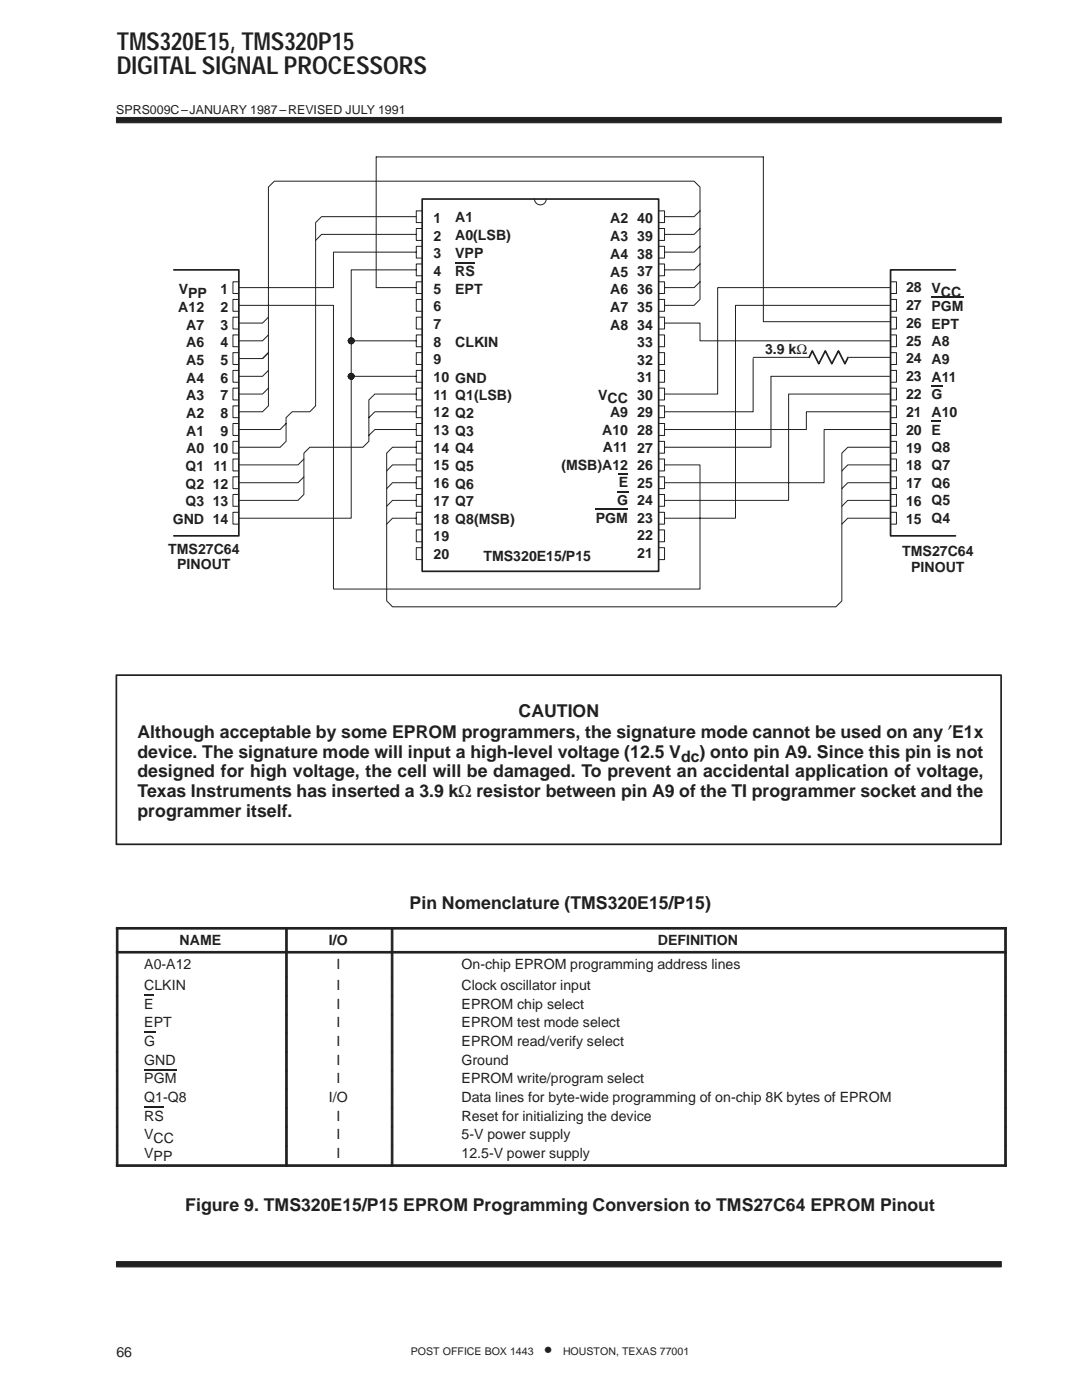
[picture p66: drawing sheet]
<svg xmlns="http://www.w3.org/2000/svg" width="216mm" height="279mm" viewBox="0 0 216 279" stroke-linecap="round" stroke-linejoin="round" font-family="sans-serif">
<defs><g id="words">
<g font-size="4.9" fill="#231f20">
<text x="23.3" y="9.9">TMS320E15, TMS320P15</text>
<text x="23.3" y="14.8">DIGITAL SIGNAL PROCESSORS</text>
</g>
<g font-size="3.5" fill="#231f20">
<text x="103.5" y="143.1">CAUTION</text>
<text x="27.4" y="147.3">Although acceptable by some EPROM programmers, the signature mode cannot be used on any ′E1x</text>
<text x="27.4" y="155.1">designed for high voltage, the cell will be damaged. To prevent an accidental application of voltage,</text>
<text x="27.4" y="151.2">device. The signature mode will input a high-level voltage (12.5 V</text>
<text x="27.4" y="159.1">Texas Instruments has inserted a 3.9 kΩ resistor between pin A9 of the TI programmer socket and the</text>
<text x="27.4" y="163">programmer itself.</text>
<text x="81.7" y="181.4">Pin Nomenclature (TMS320E15/P15)</text>
<text x="37" y="241.7">Figure 9. TMS320E15/P15 EPROM Programming Conversion to TMS27C64 EPROM Pinout</text>
<text x="108.6" y="270.4">•</text>
</g>
<text font-size="3.2" fill="#231f20" x="135.9" y="152.1">dc) onto pin A9. Since this pin is not</text>
<g font-size="2.8" fill="#231f20">
<text x="86.5" y="44.5">1</text>
<text x="90.8" y="44.4">A1</text>
<text x="90.8" y="48">A0(LSB)</text>
<text x="121.8" y="44.5">A2</text>
<text x="127.2" y="44.6">40</text>
<text x="86.5" y="48">2</text>
<text x="86.5" y="51.6">3</text>
<text x="90.8" y="51.6">VPP</text>
<text x="121.8" y="48">A3</text>
<text x="121.8" y="51.6">A4</text>
<text x="127.2" y="48.1">39</text>
<text x="127.2" y="51.6">38</text>
<text x="35.7" y="58.7">VPP</text>
<text x="44" y="58.7">1</text>
<text x="86.5" y="55.1">4</text>
<text x="86.5" y="58.6">5</text>
<text x="90.8" y="55.1">RS</text>
<text x="90.8" y="58.7">EPT</text>
<text x="121.8" y="55.2">A5</text>
<text x="121.8" y="58.8">A6</text>
<text x="127.2" y="55.2">37</text>
<text x="127.2" y="58.7">36</text>
<text x="180.8" y="58.3">28 V</text>
<text x="187.8" y="59.2">CC</text>
<text x="35.6" y="62.2">A12</text>
<text x="37.2" y="65.8">A7</text>
<text x="44" y="62.2">2</text>
<text x="44" y="65.8">3</text>
<text x="86.5" y="62.1">6</text>
<text x="86.5" y="65.7">7</text>
<text x="121.8" y="62.3">A7</text>
<text x="121.8" y="65.9">A8</text>
<text x="127.2" y="62.3">35</text>
<text x="127.2" y="65.8">34</text>
<text x="180.8" y="61.9">27 PGM</text>
<text x="180.8" y="65.4">26 EPT</text>
<text x="37.2" y="69.3">A6</text>
<text x="44" y="69.3">4</text>
<text x="86.5" y="69.2">8</text>
<text x="90.8" y="69.2">CLKIN</text>
<text x="127.2" y="69.3">33</text>
<text x="152.7" y="70.6">3.9 kΩ</text>
<text x="180.8" y="69">25 A8</text>
<text x="37.2" y="72.8">A5</text>
<text x="37.2" y="76.4">A4</text>
<text x="44" y="72.8">5</text>
<text x="44" y="76.4">6</text>
<text x="86.5" y="72.7">9</text>
<text x="86.5" y="76.3">10 GND</text>
<text x="127.2" y="72.9">32</text>
<text x="127.2" y="76.3">31</text>
<text x="180.8" y="72.5">24 A9</text>
<text x="180.8" y="76.1">23 A11</text>
<text x="37.2" y="79.9">A3</text>
<text x="37.2" y="83.4">A2</text>
<text x="44" y="79.9">7</text>
<text x="44" y="83.4">8</text>
<text x="86.5" y="79.8">11 Q1(LSB)</text>
<text x="86.5" y="83.3">12 Q2</text>
<text x="119.4" y="79.7">VCC 30</text>
<text x="121.7" y="83.2">A9</text>
<text x="127.2" y="83.3">29</text>
<text x="180.8" y="79.7">22 G</text>
<text x="180.8" y="83.2">21 A10</text>
<text x="37.2" y="87">A1</text>
<text x="44" y="87">9</text>
<text x="86.5" y="86.8">13 Q3</text>
<text x="120.2" y="86.7">A10</text>
<text x="127.2" y="86.8">28</text>
<text x="180.8" y="86.8">20 E</text>
<text x="37" y="94">Q1</text>
<text x="37.2" y="90.5">A0</text>
<text x="42.4" y="90.5">10</text>
<text x="42.6" y="94">11</text>
<text x="86.5" y="90.4">14 Q4</text>
<text x="86.5" y="93.9">15 Q5</text>
<text x="112" y="93.8">(MSB)A12</text>
<text x="120.3" y="90.3">A11</text>
<text x="127.2" y="90.3">27</text>
<text x="127.2" y="93.8">26</text>
<text x="180.8" y="90.3">19 Q8</text>
<text x="180.8" y="93.9">18 Q7</text>
<text x="37" y="97.5">Q2</text>
<text x="37" y="101.1">Q3</text>
<text x="42.4" y="97.5">12</text>
<text x="42.4" y="101.1">13</text>
<text x="86.5" y="97.4">16 Q6</text>
<text x="86.5" y="101">17 Q7</text>
<text x="123.1" y="100.8">G 24</text>
<text x="123.5" y="97.3">E 25</text>
<text x="180.8" y="97.4">17 Q6</text>
<text x="180.8" y="101">16 Q5</text>
<text x="34.5" y="104.6">GND 14</text>
<text x="86.5" y="104.5">18 Q8(MSB)</text>
<text x="86.5" y="108">19</text>
<text x="118.9" y="104.3">PGM 23</text>
<text x="127.2" y="107.8">22</text>
<text x="180.8" y="104.5">15 Q4</text>
<text x="33.6" y="110.5">TMS27C64</text>
<text x="35.3" y="113.6">PINOUT</text>
<text x="86.5" y="111.5">20</text>
<text x="96.5" y="111.9">TMS320E15/P15</text>
<text x="127.2" y="111.3">21</text>
<text x="180" y="111">TMS27C64</text>
<text x="181.8" y="114.1">PINOUT</text>
<text x="35.8" y="188.6">NAME</text>
<text x="65.6" y="188.6">I/O</text>
<text x="131.3" y="188.6">DEFINITION</text>
<text x="28.8" y="193.4">A0-A12</text>
<text x="28.8" y="197.5">CLKIN</text>
<text x="67.1" y="193.4">I</text>
<text x="67.1" y="197.5">I</text>
<text x="92.1" y="193.4">On-chip EPROM programming address lines</text>
<text x="92.1" y="197.5">Clock oscillator input</text>
<text x="28.8" y="201.3">E</text>
<text x="67.1" y="201.3">I</text>
<text x="92.1" y="201.3">EPROM chip select</text>
<text x="28.8" y="205">EPT</text>
<text x="28.8" y="208.7">G</text>
<text x="67.1" y="205">I</text>
<text x="67.1" y="208.7">I</text>
<text x="92.1" y="205">EPROM test mode select</text>
<text x="92.1" y="208.7">EPROM read/verify select</text>
<text x="28.8" y="212.5">GND</text>
<text x="67.1" y="212.5">I</text>
<text x="92.1" y="212.5">Ground</text>
<text x="28.8" y="216.2">PGM</text>
<text x="28.8" y="219.9">Q1-Q8</text>
<text x="65.6" y="219.9">I/O</text>
<text x="67.1" y="216.2">I</text>
<text x="92.1" y="216.2">EPROM write/program select</text>
<text x="92.1" y="219.9">Data lines for byte-wide programming of on-chip 8K bytes of EPROM</text>
<text x="28.8" y="223.6">RS</text>
<text x="28.8" y="227.4">VCC</text>
<text x="67.1" y="223.6">I</text>
<text x="67.1" y="227.4">I</text>
<text x="92.1" y="223.6">Reset for initializing the device</text>
<text x="92.1" y="227.4">5-V power supply</text>
<text x="28.8" y="231.1">VPP</text>
<text x="67.1" y="231.1">I</text>
<text x="92.1" y="231.1">12.5-V power supply</text>
<text x="23.2" y="270.7">66</text>
</g>
<text font-size="2.5" fill="#231f20" x="23.2" y="22.7">SPRS009C–JANUARY 1987–REVISED JULY 1991</text>
<g font-size="2.1" fill="#231f20">
<text x="82" y="270.4">POST OFFICE BOX 1443</text>
<text x="112.3" y="270.4">HOUSTON, TEXAS 77001</text>
</g>
</g></defs>
<g fill="#231f20" stroke="#231f20" stroke-width=".2">
<path d="M23.2 23.4h176.6v1.1h-176.6z" fill-rule="evenodd"/>
<path d="M23.2 251.8h176.6v1h-176.6z" fill-rule="evenodd"/>
</g>
<path d="M84.2 39.7h47.2v74.3h-47.2zM34.7 53.9h13v53h-13M190.7 53.9h-13v53h13" fill="none" stroke="#231f20" stroke-width=".34"/>
<g fill="none" stroke="#231f20" stroke-width=".2">
<path d="M106.6 39.7a1.18 1.18 0 0 0 1.2 1.2 1.18 1.18 0 0 0 1.2-1.2M47.7 56.2h-1.2v2.4h1.2M47.7 59.8h-1.2v2.3h1.2M75.1 57.4h8M83.1 46.8h-18.9l-1.2 1.2M83.1 50.3h-16.6v7.1h-18.8M83.1 53.9h-13v49.5h-22.4M83.1 43.2h-18.9l-1.2 1.2v36.6l-1.2 1.2h-3.5l-1.2 1.2v4.7l-1.2 1.2h-8.2M84.2 42.1h-1.1v2.3h1.1M84.2 45.6h-1.1v2.4h1.1M84.2 49.2h-1.1v2.3h1.1M84.2 52.7h-1.1v2.3h1.1"/>
<path d="M84.2 56.2h-1.1v2.4h1.1M84.2 59.8h-1.1v2.3h1.1M131.4 42.1h1.2v2.3h-1.2M131.4 45.6h1.2v2.4h-1.2M131.4 49.2h1.2v2.3h-1.2M131.4 52.7h1.2v2.3h-1.2M131.4 56.2h1.2v2.4h-1.2M131.4 59.8h1.2v2.3h-1.2M139.7 42.1l-1.2 1.1h-5.9M139.7 45.6l-1.2 1.2h-5.9M139.7 49.2l-1.2 1.1h-5.9M139.7 52.7l-1.2 1.2h-5.9"/>
<path d="M139.7 56.2l-1.2 1.2h-5.9M177.7 59.8h1.2v2.3h-1.2M177.7 56.2h1.2v2.4h-1.2M177.7 57.4h-34.5v21.2h-10.6M47.7 60.9h18.8v56.7h73.2v-24.8h-7.1M47.7 63.3h-1.2v2.4h1.2M47.7 66.8h-1.2v2.4h1.2M47.7 70.4h-1.2v2.3h1.2M47.7 71.6h4.7l1.2-1.2-1.2 1.2M47.7 73.9h-1.2v2.4h1.2M47.7 77.5h-1.2v2.3h1.2M53.6 63.3l-1.2 1.2h-4.7"/>
<path d="M53.6 66.8l-1.2 1.2h-4.7M53.6 73.9l-1.2 1.2h-4.7M53.6 77.5l-1.2 1.1h-4.7M69.5 75.1h.6v.6v-.6l.4 .4-.4-.4 .3 .5-.3-.5zM69.5 74.9h.3M69.6 75.4l.5-.3zM69.6 67.7l.5 .3 .4-.4-.8 .8 .2 .2 .5-.1-.3-.5 .5 .2-.5-.2M69.6 74.8l.5 .3h-.6h.6l-.4-.4 .4 .4-.5-.3h.2M69.7 74.7l.4-.2v.6l-.3 .5 .1 .1 .2-.6-.3-.5 .3 .5-.6-.2zM69.8 67.5l.3 .5zM69.8 67.9h-.3l.1-.2 .5 .3-.6-.1M69.8 67.7h-.2l.1-.1 .9 .7 .1-.3h-.6v.6v-.6l-.3 .5 .3-.5-.4 .4-.1-.1 1-.4-1.1 .1h1.2h-1.2l.1 .3 .5-.3h-.6v-.1l.6 .1-.4-.4 .4-.2v.6l.5-.3-.5 .3v.6v-.6l.3-.5 .2 .2h-.2"/>
<path d="M69.9 67.5l.2 .5zM69.9 74.5l.2 .6zM70.1 67.4v.6zM70.1 68l-.2 .6zM70.1 75.1l.1 .6zM70.1 74.5v.6v-.6v.5l.6 .1h-.6l.5-.2 .1 .2h-.6l.5 .2v.1l-.5-.3 .1-.6zM70.1 75.1h.6l-.1 .2zM70.1 75.1l-.2 .6h.2v-.6l-.4 .4-.2-.6 .6 .2-.6 .2 .6-.2-.4 .4 .1 .1 .3-.5h13M70.2 67.5l-.1 .5 .1 .6-.1-.6 .4 .4-.1 .1-.3-.5 .5 .3-.1 .1-.4-.4-.6 .2 .6-.2zM70.2 74.5l.2 .1-.3 .5zM70.2 74.5v.3h.2v-.2M70.2 67.5v.2h.2v-.2"/>
<path d="M70.2 68.3v.3M70.2 75.4v.3M70.4 74.6l.1 .1-.4 .4zM70.4 74.8h.2l-.5 .3v.6l.5-.3-.5-.3 .5-.2v-.1M70.4 74.9h.2M70.4 67.9h.2M70.4 68.3v.2M70.4 75.4v.2M70.5 74.7l.1 .1-.5 .3zM70.6 67.7l.1 .3h-.5l-.1-.6 .3 .1-.3 .5h13M83.1 78.6h-8.3l-1.2 1.2v8.3l-1.2 1.2h-10.6l-1.2 1.1v8.3l-1.1 1.2h-11.8M84.2 63.3h-1.1v2.4h1.1"/>
<path d="M84.2 66.8h-1.1v2.4h1.1M84.2 70.4h-1.1v2.3h1.1M84.2 73.9h-1.1v2.4h1.1M84.2 77.5h-1.1v2.3h1.1M131.4 63.3h1.2v2.4h-1.2M131.4 66.8h1.2v2.4h-1.2M131.4 70.4h1.2v2.3h-1.2M131.4 73.9h1.2v2.4h-1.2M131.4 77.5h1.2v2.3h-1.2M132.6 60.9h5.9l1.2-1.1v-22.5l-1.2-1.1h-83.8l-1.1 1.1v43.7l-1.2 1.2h-4.7M132.6 64.5h7.1v3.5h38M150.3 71.6v10.6h-17.7"/>
<path d="M153.8 75.1v14.2h-21.2M169.4 71.3h8.3M177.7 77.5h1.2v2.3h-1.2M177.7 73.9h1.2v2.4h-1.2M177.7 70.4h1.2v2.3h-1.2M177.7 66.8h1.2v2.4h-1.2M177.7 63.3h1.2v2.4h-1.2M177.7 60.9h-30.9v42.5h-14.2M177.7 78.6h-20.3v21.3h-24.8M47.7 81h-1.2v2.4h1.2M47.7 84.5h-1.2v2.4h1.2M47.7 88.1h-1.2v2.3h1.2"/>
<path d="M47.7 91.6h-1.2v2.4h1.2M47.7 95.2h-1.2v2.3h1.2M47.7 98.7h-1.2v2.3h1.2M57.1 84.5l-1.2 1.2h-8.2M60.6 91.6l-1.1 1.2h-11.8M60.6 95.2l-1.1 1.1h-11.8M83.1 82.2h-8.3l-1.2 1.2M83.1 85.7h-8.3l-1.2 1.2M83.1 89.3h-4.8l-1.1 1.1v29.5l1.1 1.2h88.5l1.2-1.2v-29.5l1.2-1.1h8.5M83.1 92.8h-4.8l-1.1 1.2M83.1 96.3h-4.8l-1.1 1.2M83.1 99.9h-4.8l-1.1 1.1"/>
<path d="M84.2 81h-1.1v2.4h1.1M84.2 84.5h-1.1v2.4h1.1M84.2 88.1h-1.1v2.3h1.1M84.2 91.6h-1.1v2.4h1.1M84.2 95.2h-1.1v2.3h1.1M84.2 98.7h-1.1v2.3h1.1M131.4 81h1.2v2.4h-1.2M131.4 84.5h1.2v2.4h-1.2M131.4 88.1h1.2v2.3h-1.2M131.4 91.6h1.2v2.4h-1.2M131.4 95.2h1.2v2.3h-1.2M131.4 98.7h1.2v2.3h-1.2"/>
<path d="M177.7 98.7h1.2v2.3h-1.2M177.7 95.2h1.2v2.3h-1.2M177.7 91.6h1.2v2.4h-1.2M177.7 88.1h1.2v2.3h-1.2M177.7 84.5h1.2v2.4h-1.2M177.7 81h1.2v2.4h-1.2M177.7 82.2h-16.8v3.5h-28.3M177.7 85.7h-13.3v10.6h-31.8M177.7 92.8h-8.5l-1.2 1.2M177.7 96.3h-8.5l-1.2 1.2M177.7 99.9h-8.5l-1.2 1.1M47.7 102.2h-1.2v2.4h1.2"/>
<path d="M83.1 103.4h-4.8l-1.1 1.2M84.2 102.2h-1.1v2.4h1.1M84.2 105.8h-1.1v2.3h1.1M84.2 109.3h-1.1v2.4h1.1M131.4 102.2h1.2v2.4h-1.2M131.4 105.8h1.2v2.3h-1.2M131.4 109.3h1.2v2.4h-1.2M177.7 102.2h1.2v2.4h-1.2M177.7 103.4h-8.5l-1.2 1.2"/>
</g>
<path d="M90.8 52.5h3.9" fill="none" stroke="#231f20" stroke-width=".36"/>
<path d="M123.5 94.4h1.8v.4h-1.8z" fill-rule="evenodd" fill="#231f20"/>
<path d="M185.9 59.4h6.4M185.9 77h2.2M123.1 98.1h2.2M118.9 101.6h6.4" fill="none" stroke="#231f20" stroke-width=".36"/>
<path d="M185.9 83.9h1.9v.3h-1.9z" fill-rule="evenodd" fill="#231f20"/>
<path d="M161.5 71.3l.6-1.3 1.3 2.6 1.3-2.6 1.3 2.6 1.3-2.6 1.3 2.6 .6-1.3M23.2 134.7h176.6v33.8h-176.6z" fill="none" stroke="#231f20" stroke-width=".34"/>
<path d="M75.1 57.4v-26.1h77.2v32.9h25.4M150.3 71.3h11.2M153.8 75.1h23.9" fill="none" stroke="#231f20" stroke-width=".2"/>
<g fill="#231f20" stroke="#231f20" stroke-width=".2">
<path d="M23.2 185.1h.3v4.8h-.3z" fill-rule="evenodd"/>
<path d="M23.2 185.1h33.8v.3h-33.8z" fill-rule="evenodd"/>
<path d="M57 185.1h.3v4.8h-.3z" fill-rule="evenodd"/>
<path d="M57 185.1h21.1v.3h-21.1z" fill-rule="evenodd"/>
<path d="M78.1 185.1h.3v4.8h-.3z" fill-rule="evenodd"/>
<path d="M200.5 185.1h.3v4.8h-.3z" fill-rule="evenodd"/>
<path d="M78.1 185.1h122.7v.3h-122.7z" fill-rule="evenodd"/>
<path d="M23.2 189.9h.3v5.2h-.3z" fill-rule="evenodd"/>
<path d="M23.2 189.9h33.8v.3h-33.8z" fill-rule="evenodd"/>
<path d="M57 189.9h.3v5.2h-.3z" fill-rule="evenodd"/>
<path d="M57 189.9h21.1v.3h-21.1z" fill-rule="evenodd"/>
<path d="M78.1 189.9h.3v5.2h-.3z" fill-rule="evenodd"/>
<path d="M200.5 189.9h.3v5.2h-.3z" fill-rule="evenodd"/>
<path d="M78.1 189.9h122.7v.3h-122.7z" fill-rule="evenodd"/>
<path d="M23.2 195.1h.3v3.7h-.3z" fill-rule="evenodd"/>
<path d="M57 195.1h.3v3.7h-.3z" fill-rule="evenodd"/>
<path d="M78.1 195.1h.3v3.7h-.3z" fill-rule="evenodd"/>
<path d="M200.5 195.1h.3v3.7h-.3z" fill-rule="evenodd"/>
</g>
<path d="M28.8 198.4h1.9v.4h-1.9z" fill-rule="evenodd" fill="#231f20"/>
<g fill="#231f20" stroke="#231f20" stroke-width=".2">
<path d="M23.2 198.8h.3v3.7h-.3z" fill-rule="evenodd"/>
<path d="M57 198.8h.3v3.7h-.3z" fill-rule="evenodd"/>
<path d="M78.1 198.8h.3v3.7h-.3z" fill-rule="evenodd"/>
<path d="M200.5 198.8h.3v3.7h-.3z" fill-rule="evenodd"/>
<path d="M23.2 202.5h.3v3.7h-.3z" fill-rule="evenodd"/>
<path d="M57 202.5h.3v3.7h-.3z" fill-rule="evenodd"/>
<path d="M78.1 202.5h.3v3.7h-.3z" fill-rule="evenodd"/>
<path d="M200.5 202.5h.3v3.7h-.3z" fill-rule="evenodd"/>
<path d="M23.2 206.3h.3v3.7h-.3z" fill-rule="evenodd"/>
<path d="M57 206.3h.3v3.7h-.3z" fill-rule="evenodd"/>
<path d="M78.1 206.3h.3v3.7h-.3z" fill-rule="evenodd"/>
<path d="M200.5 206.3h.3v3.7h-.3z" fill-rule="evenodd"/>
<path d="M23.2 210h.3v3.7h-.3z" fill-rule="evenodd"/>
<path d="M57 210h.3v3.7h-.3z" fill-rule="evenodd"/>
<path d="M78.1 210h.3v3.7h-.3z" fill-rule="evenodd"/>
<path d="M200.5 210h.3v3.7h-.3z" fill-rule="evenodd"/>
<path d="M23.2 213.7h.3v3.7h-.3z" fill-rule="evenodd"/>
<path d="M57 213.7h.3v3.7h-.3z" fill-rule="evenodd"/>
<path d="M78.1 213.7h.3v3.7h-.3z" fill-rule="evenodd"/>
<path d="M200.5 213.7h.3v3.7h-.3z" fill-rule="evenodd"/>
<path d="M23.2 217.4h.3v3.8h-.3z" fill-rule="evenodd"/>
<path d="M57 217.4h.3v3.8h-.3z" fill-rule="evenodd"/>
<path d="M78.1 217.4h.3v3.8h-.3z" fill-rule="evenodd"/>
<path d="M200.5 217.4h.3v3.8h-.3z" fill-rule="evenodd"/>
<path d="M23.2 221.2h.3v3.7h-.3z" fill-rule="evenodd"/>
<path d="M57 221.2h.3v3.7h-.3z" fill-rule="evenodd"/>
<path d="M78.1 221.2h.3v3.7h-.3z" fill-rule="evenodd"/>
<path d="M200.5 221.2h.3v3.7h-.3z" fill-rule="evenodd"/>
<path d="M23.2 224.9h.3v3.7h-.3z" fill-rule="evenodd"/>
<path d="M57 224.9h.3v3.7h-.3z" fill-rule="evenodd"/>
<path d="M78.1 224.9h.3v3.7h-.3z" fill-rule="evenodd"/>
<path d="M200.5 224.9h.3v3.7h-.3z" fill-rule="evenodd"/>
<path d="M23.2 228.6h.3v4.2h-.3z" fill-rule="evenodd"/>
<path d="M23.2 232.5h33.8v.3h-33.8z" fill-rule="evenodd"/>
<path d="M57 228.6h.3v4.2h-.3z" fill-rule="evenodd"/>
<path d="M57 232.5h21.1v.3h-21.1z" fill-rule="evenodd"/>
<path d="M78.1 228.6h.3v4.2h-.3z" fill-rule="evenodd"/>
<path d="M200.5 228.6h.3v4.2h-.3z" fill-rule="evenodd"/>
<path d="M78.1 232.5h122.7v.3h-122.7z" fill-rule="evenodd"/>
</g>
<path d="M28.8 206h2.2M28.8 213.5h6.4M28.8 221h3.9" fill="none" stroke="#231f20" stroke-width=".36"/>
<use href="#words"/>
</svg>
